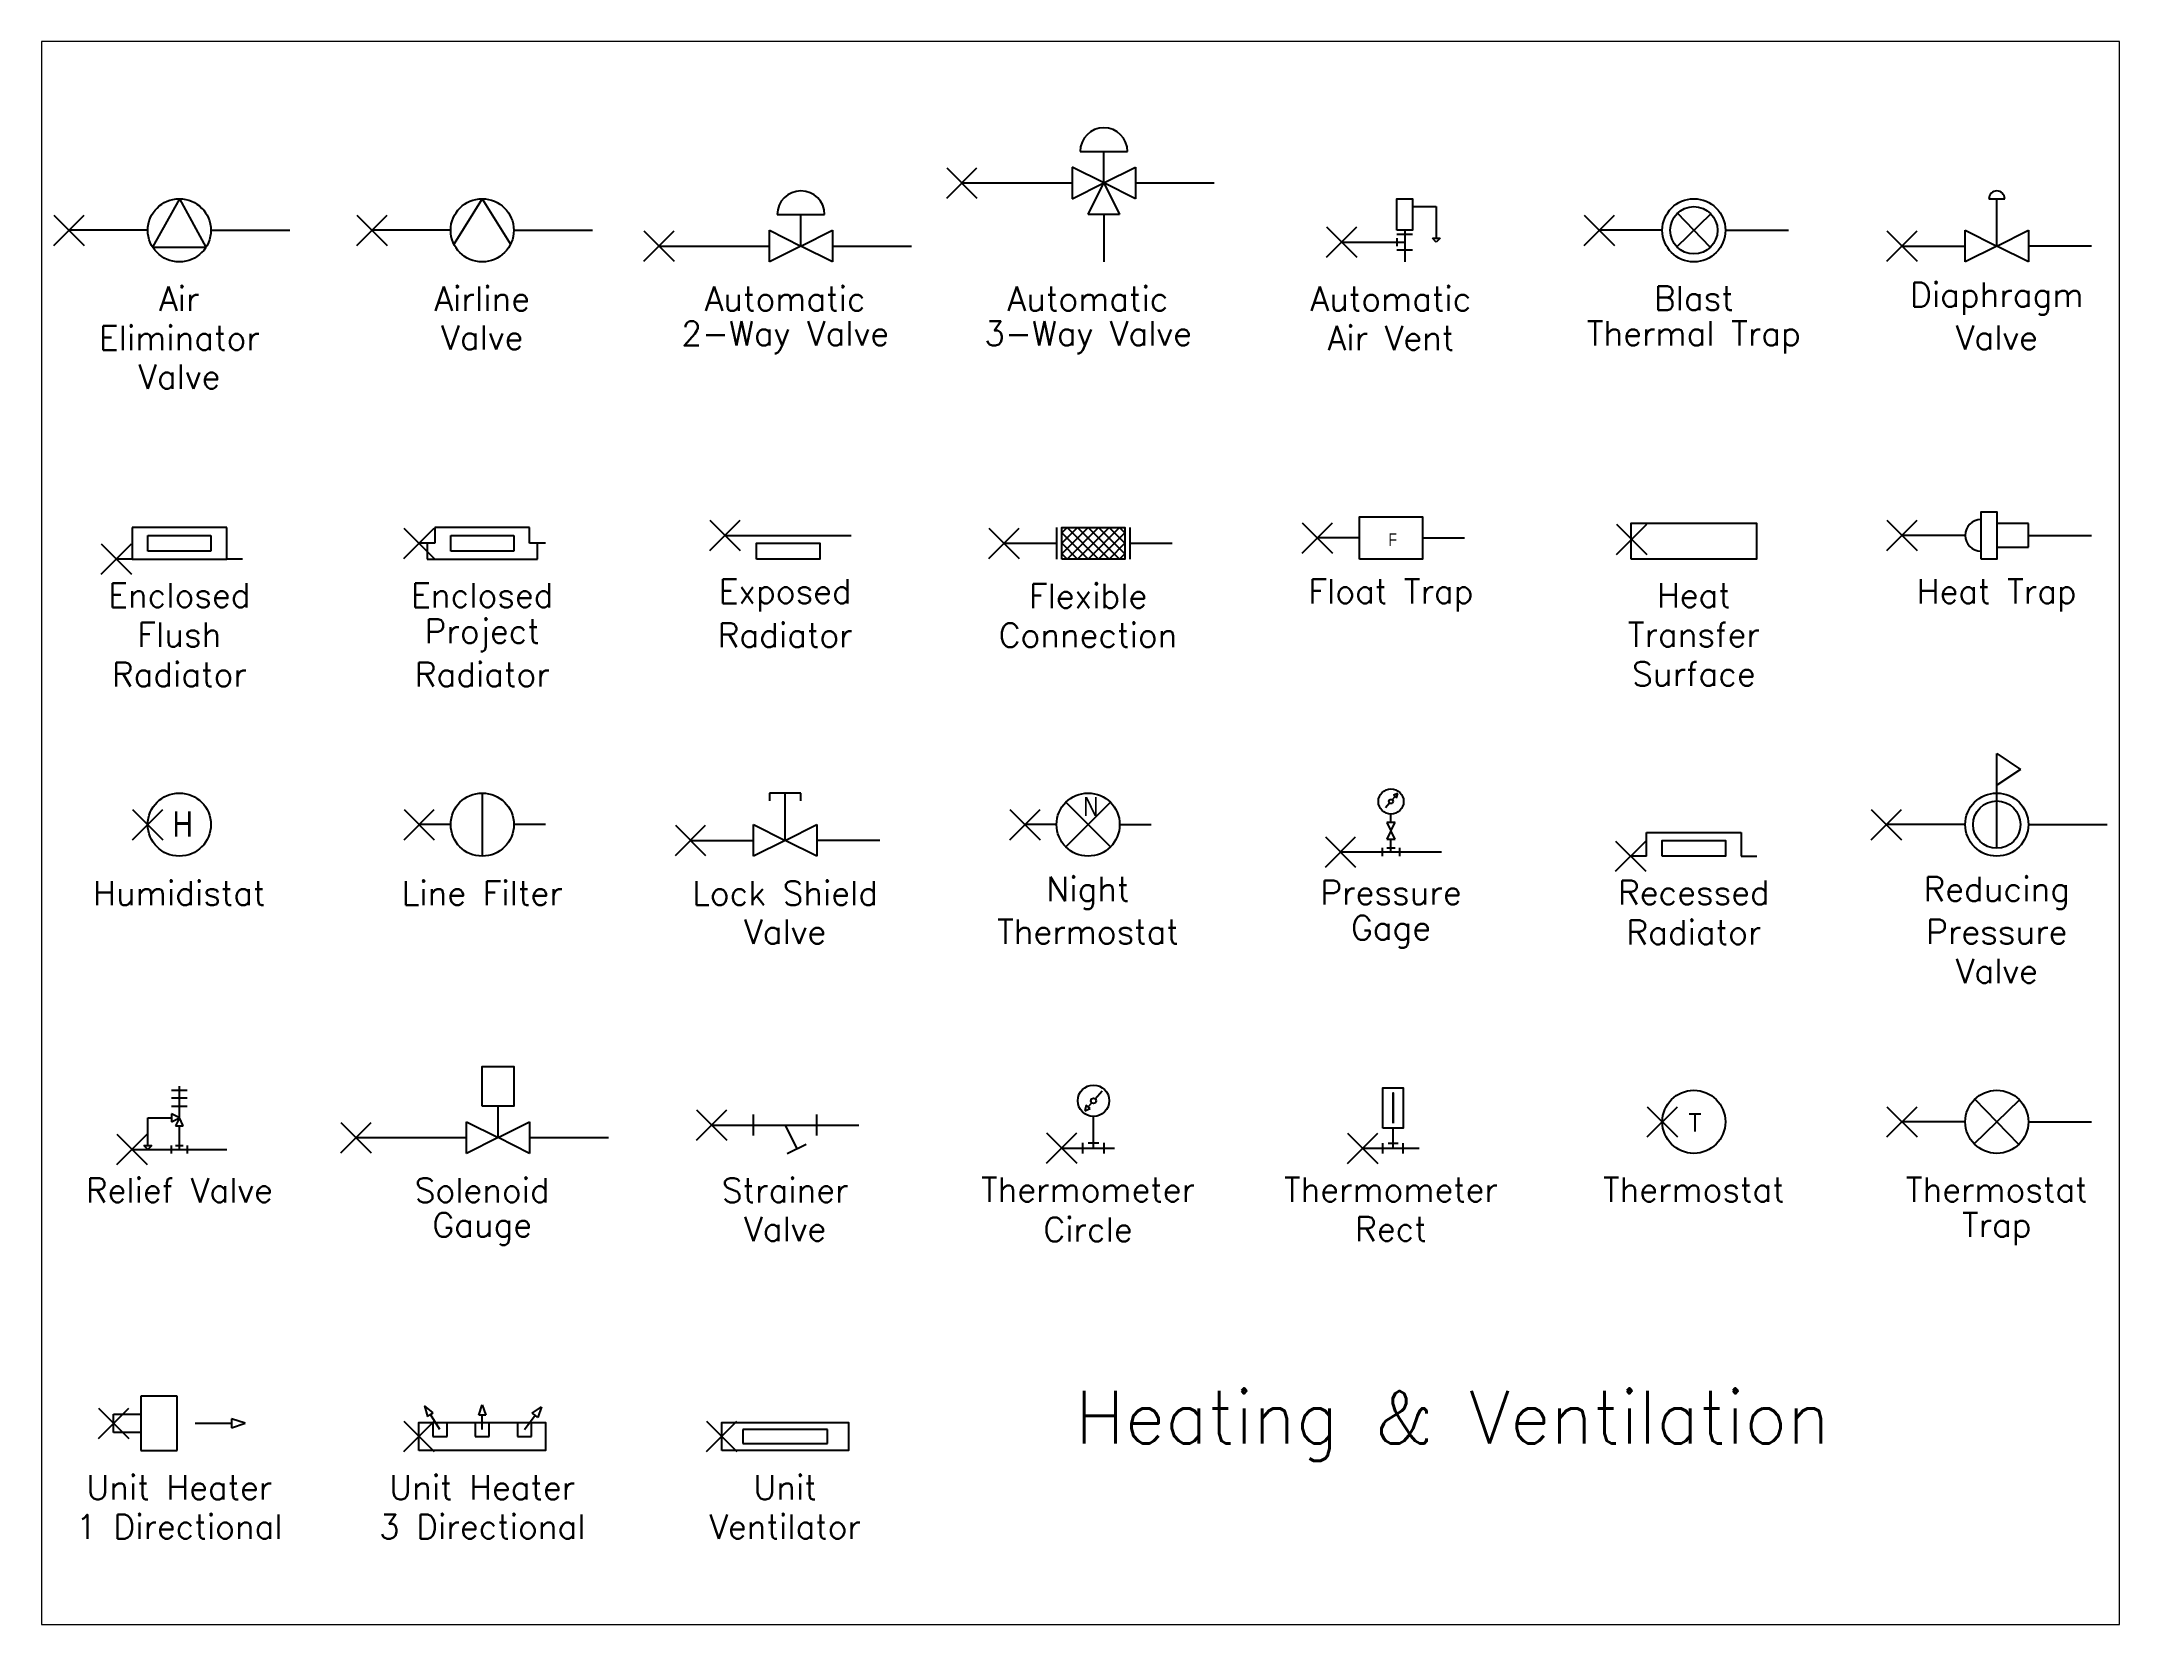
# Paper-space layout 'Layout1' of a CAD drawing. Header units: inches. Extents: x 1.05 to 9.45, y 0.8 to 7.2.
# The model-space entities are those that its viewports show. They can reach past a viewport. Long polylines and large blocks are cut down to what shows.
import ezdxf
from ezdxf.enums import TextEntityAlignment as Align

# ---------------------------------------------------------------- set-up
doc = ezdxf.new("R2010")
doc.units = ezdxf.units.IN
doc.header["$MEASUREMENT"] = 0
doc.linetypes.add('DOTS', pattern=[0.1, 0.05, -0.05])
doc.layers.add('Block origin', color=7, linetype='Continuous')
doc.layers.add('Text', color=6, linetype='Continuous')
doc.styles.add('ATTR', font='romans.shx', dxfattribs={"width": 0.8, "height": 0.84})
doc.styles.add('blk_label', font='romans.shx')

psp = doc.layouts.get("Layout1")

msp = doc.modelspace()

# ---------------------------------------------------------------- texts
at = {"style": 'ATTR', "width": 0.8, "flags": 9}
msp.add_attdef('ESTCODE', (103.78, -52.02), '', height=0.0000502, dxfattribs=at)
at = {"layer": 'Text', "style": 'blk_label'}
for s, height, p in [('Diaphragm', 4.608, (345.63, -6.91)), ('Air', 4.608, (0, -6.91)), ('Airline', 4.608, (57.6, -6.91)), ('Automatic', 4.608, (115.21, -6.91)), ('Automatic', 4.608, (172.81, -6.91)), ('Automatic', 4.608, (230.42, -6.91)), ('Blast', 4.608, (288.02, -6.91)), ('2-Way Valve', 4.6084, (115.21, -14.38)), ('3-Way Valve', 4.6084, (172.81, -14.38)), ('Thermal Trap', 4.6084, (288.02, -14.38)), ('Eliminator', 4.608, (0, -14.38)), ('Valve', 4.608, (57.6, -14.38)), ('Air Vent', 4.608, (230.42, -14.38)), ('Valve', 4.608, (345.63, -14.38)), ('Valve', 4.608, (0, -21.84)), ('Enclosed', 4.608, (0, -63.43)), ('Enclosed', 4.608, (57.6, -63.43)), ('Exposed', 4.608, (115.21, -63.43)), ('Flexible', 4.608, (172.81, -63.43)), ('Float Trap', 4.608, (230.42, -63.43)), ('Heat', 4.608, (288.02, -63.43)), ('Heat Trap', 4.608, (345.63, -63.43)), ('Flush', 4.608, (0, -70.9)), ('Project', 4.608, (57.6, -70.9)), ('Radiator', 4.608, (115.21, -70.9)), ('Connection', 4.608, (172.81, -70.9)), ('Transfer', 4.608, (288.02, -70.9)), ('Radiator', 4.608, (0, -78.37)), ('Radiator', 4.608, (57.6, -78.37)), ('Surface', 4.608, (288.02, -78.37)), ('Humidistat', 4.608, (0, -119.96)), ('Line Filter', 4.6084, (57.6, -119.96)), ('Lock Shield', 4.6084, (115.21, -119.96)), ('Night', 4.608, (172.81, -119.96)), ('Pressure', 4.608, (230.42, -119.96)), ('Recessed', 4.608, (288.02, -119.96)), ('Reducing', 4.608, (345.63, -119.96)), ('Valve', 4.608, (115.21, -127.42)), ('Thermostat', 4.608, (172.81, -127.42)), ('Gage', 4.608, (230.42, -127.42)), ('Radiator', 4.608, (288.02, -127.42)), ('Pressure', 4.608, (345.63, -127.42)), ('Valve', 4.608, (345.63, -134.89)), ('Relief Valve', 4.6084, (0, -176.48)), ('Solenoid', 4.608, (57.6, -176.48)), ('Strainer', 4.608, (115.21, -176.48)), ('Thermometer', 4.6084, (172.81, -176.48)), ('Thermometer', 4.6084, (230.42, -176.48)), ('Thermostat', 4.608, (288.02, -176.48)), ('Thermostat', 4.608, (345.63, -176.48)), ('Gauge', 4.608, (57.6, -183.94)), ('Valve', 4.608, (115.21, -183.94)), ('Circle', 4.608, (172.81, -183.94)), ('Rect', 4.608, (230.42, -183.94)), ('Trap', 4.608, (345.63, -183.94)), ('Unit Heater', 4.6084, (0, -233)), ('Unit Heater', 4.6084, (57.6, -233)), ('Unit', 4.608, (115.21, -233)), ('1 Directional', 4.6084, (0, -240.47)), ('3 Directional', 4.6084, (57.6, -240.47)), ('Ventilator', 4.608, (115.21, -240.47))]:
    msp.add_text(s, height=height, dxfattribs=at).set_placement(p, align=Align.MIDDLE)
msp.add_text('Heating & Ventilation', height=10, dxfattribs=at).set_placement((170.33, -224.75))

# ---------------------------------------------------------------- blocks, each defined once
blk = doc.blocks.new('Air Eliminator Valve')
for p, q in [((21, 6), (15.9103, -3.194)), ((21, 6), (26.005, -3.194)), ((15, 0), (0, 0)), ((27, 0), (42, 0)), ((15.9103, -3.194), (26.005, -3.194))]:
    blk.add_line(p, q)
blk.add_circle((21, 0), 6)
at = {"style": 'ATTR', "width": 0.8, "flags": 9}
blk.add_attdef('ESTCODE', (0, 0), '', height=0.000084, dxfattribs=at)
blk = doc.blocks.new('Airline Valve')
for p, q in [((20.999995, 6), (15.641693, -2.5733)), ((20.999995, 6), (26.382445, -2.6119)), ((15, 0), (0, 0)), ((26.999995, 0), (42.000005, 0))]:
    blk.add_line(p, q)
blk.add_circle((20.999995, 0), 6)
at = {"style": 'ATTR', "width": 0.8, "flags": 9}
blk.add_attdef('ESTCODE', (0, 0), '', height=0.000084, dxfattribs=at)
blk = doc.blocks.new('Automatic 2-Way Valve')
for p, q in [((22.5, 6), (31.5, 6)), ((27, 0), (27, 6)), ((0, 0), (21, 0)), ((21, 3), (27, 0)), ((21, -3), (21, 3)), ((27, 0), (21, -3)), ((27, 0), (33, 3)), ((33, -3), (27, 0)), ((33, 3), (33, -3)), ((33, 0), (48, 0))]:
    blk.add_line(p, q)
blk.add_arc((27, 6), 4.5, 0, 180)
at = {"style": 'ATTR', "width": 0.8, "flags": 9}
blk.add_attdef('ESTCODE', (0, 0), '', height=0.000096, dxfattribs=at)
blk = doc.blocks.new('Automatic 3-Way Valve')
for p, q in [((22.5, 6), (31.5, 6)), ((27, 0), (27, 6)), ((0, 0), (21, 0)), ((27, 0), (21, 3)), ((21, 3), (21, -3)), ((21, -3), (27, 0)), ((24, -6), (27, 0)), ((27, 0), (33, 3)), ((27, 0), (30, -6)), ((33, -3), (27, 0)), ((33, 3), (33, -3)), ((33, 0), (48, 0)), ((30, -6), (24, -6)), ((27, -6), (27, -15))]:
    blk.add_line(p, q)
blk.add_arc((27, 6), 4.5, 0, 180)
at = {"style": 'ATTR', "width": 0.8, "flags": 9}
blk.add_attdef('ESTCODE', (0, 0), '', height=0.000096, dxfattribs=at)
blk = doc.blocks.new('Automatic Air Vent')
at = {"linetype": 'DOTS'}
for p, q in [((13.5, 6.75), (18.00004, 6.75)), ((18.00004, 6.75), (18.00004, 0.75))]:
    blk.add_line(p, q, dxfattribs=at)
for p, q in [((0, 0), (12, 0)), ((10.5, 1.5), (13.5, 1.5)), ((10.5, 0.75), (10.5, -0.75)), ((12, 2.25), (12, -3.75)), ((17.25004, 0.75), (18.75004, 0.75)), ((18.00004, 0), (17.25004, 0.75)), ((18.75004, 0.75), (18.00004, 0)), ((13.5, -1.5), (10.5, -1.5))]:
    blk.add_line(p, q)
blk.add_lwpolyline([(10.5, 2.25), (10.5, 8.25), (13.5, 8.25), (13.5, 2.25)], close=True)
at = {"style": 'ATTR', "width": 0.8, "flags": 9}
blk.add_attdef('ESTCODE', (0, 0), '', height=0.0000375, dxfattribs=at)
blk = doc.blocks.new('Blast Thermal Trap')
for p, q in [((12, 0), (0, 0)), ((14.763, -3.1259), (21.237, 3.126)), ((21.1259, -3.237), (14.874, 3.2371)), ((24, 0), (36, 0))]:
    blk.add_line(p, q)
for radius in [6, 4.5]:
    blk.add_circle((18, 0), radius)
at = {"style": 'ATTR', "width": 0.8, "flags": 9}
blk.add_attdef('ESTCODE', (0, 0), '', height=0.000072, dxfattribs=at)
blk = doc.blocks.new('Diaphragm Valve')
for p, q in [((16.5, 9), (19.5, 9)), ((18, 0), (18, 9)), ((0, 0), (12, 0)), ((12, -3), (12, 3)), ((12, 3), (18, 0)), ((18, 0), (12, -3)), ((18, 0), (24, 3)), ((24, -3), (18, 0)), ((24, 3), (24, -3)), ((36, 0), (24, 0))]:
    blk.add_line(p, q)
blk.add_arc((18, 9), 1.5, 0, 180)
at = {"style": 'ATTR', "width": 0.8, "flags": 9}
blk.add_attdef('ESTCODE', (0, 0), '', height=0.000072, dxfattribs=at)
blk = doc.blocks.new('Enclosed Flush Radiator')
for p, q in [((3, 6), (3, 0)), ((21, 6), (3, 6)), ((21, 0), (21, 6)), ((3, 0), (0, 0)), ((3, 0), (21, 0)), ((24, 0), (21, 0))]:
    blk.add_line(p, q)
at = {"linetype": 'DOTS'}
blk.add_lwpolyline([(6, 1.5), (6, 4.5), (18, 4.5), (18, 1.5)], close=True, dxfattribs=at)
at = {"style": 'ATTR', "width": 0.8, "flags": 9}
blk.add_attdef('ESTCODE', (0, 0), '', height=0.000048, dxfattribs=at)
blk = doc.blocks.new('Enclosed Project Radiator')
for p, q in [((3, 0), (0, 0)), ((1.5, 0), (1.5, -3)), ((3, 3), (3, 0)), ((21, 3), (3, 3)), ((21, 0), (21, 3)), ((24, 0), (21, 0)), ((22.5, -3), (22.5, 0)), ((1.5, -3), (22.5, -3))]:
    blk.add_line(p, q)
at = {"linetype": 'DOTS'}
blk.add_lwpolyline([(6, -1.5), (6, 1.5), (18, 1.5), (18, -1.5)], close=True, dxfattribs=at)
at = {"style": 'ATTR', "width": 0.8, "flags": 9}
blk.add_attdef('ESTCODE', (0, 0), '', height=0.000048, dxfattribs=at)
blk = doc.blocks.new('Flexible Connection')
for p, q in [((0, 0), (10, 0)), ((10, 3), (10, -3)), ((14, 3), (11, 0)), ((11, 2), (12, 3)), ((11, -2), (16, 3)), ((16, -3), (11, 2)), ((11, 0), (14, -3)), ((12, 3), (18, -3)), ((18, 3), (12, -3)), ((20, -3), (14, 3)), ((14, -3), (20, 3)), ((16, 3), (22, -3)), ((22, 3), (16, -3)), ((23, -2), (18, 3)), ((18, -3), (23, 2)), ((20, 3), (23, 0)), ((23, 0), (20, -3)), ((23, 2), (22, 3)), ((24, -3), (24, 3)), ((24, 0), (32, 0)), ((12, -3), (11, -2)), ((22, -3), (23, -2))]:
    blk.add_line(p, q)
blk.add_lwpolyline([(11, -3), (11, 3), (23, 3), (23, -3)], close=True)
at = {"style": 'ATTR', "width": 0.8, "flags": 9}
blk.add_attdef('ESTCODE', (0, 0), '', height=0.000064, dxfattribs=at)
blk = doc.blocks.new('Float Trap')
for p, q in [((8, 0), (0, 0)), ((20, 0), (28, 0))]:
    blk.add_line(p, q)
blk.add_lwpolyline([(8, -4), (8, 4), (20, 4), (20, -4)], close=True)
at = {"width": 0.8333}
blk.add_text('F', height=2.4, dxfattribs=at).set_placement((13.5, -1.5))
at = {"style": 'ATTR', "width": 0.8, "flags": 9}
blk.add_attdef('ESTCODE', (0, 0), '', height=0.000056, dxfattribs=at)
blk = doc.blocks.new('Heat Transfer Surface')
blk.add_lwpolyline([(-0.0963, -3.7508), (-0.0963, 3.0492), (23.7038, 3.0492), (23.7038, -3.7508)], close=True)
at = {"style": 'ATTR', "width": 0.8, "flags": 9}
blk.add_attdef('ESTCODE', (0, 0), '', height=0.0000476, dxfattribs=at)
blk = doc.blocks.new('Heat Trap')
for p, q in [((12, 0), (0, 0)), ((24, 2.25), (18, 2.25)), ((24, -2.25), (24, 2.25)), ((24, 0), (36, 0)), ((18, -2.25), (24, -2.25))]:
    blk.add_line(p, q)
blk.add_lwpolyline([(15, -4.5), (15, 4.5), (18, 4.5), (18, -4.5)], close=True)
blk.add_arc((15, 0), 3, 90, 270)
at = {"style": 'ATTR', "width": 0.8, "flags": 9}
blk.add_attdef('ESTCODE', (0, 0), '', height=0.000072, dxfattribs=at)
blk = doc.blocks.new('Humidistat')
blk.add_circle((6, 0), 6)
at = {"width": 0.8333}
blk.add_text('H', height=4.8, dxfattribs=at).set_placement((4.7058, -2.285))
at = {"style": 'ATTR', "width": 0.8, "flags": 9}
blk.add_attdef('ESTCODE', (0, 0), '', height=0.000024, dxfattribs=at)
blk = doc.blocks.new('Line Filter')
for p, q in [((12, 6), (12, -6)), ((6, 0), (0, 0)), ((24, 0), (18, 0))]:
    blk.add_line(p, q)
blk.add_circle((12, 0), 6)
at = {"style": 'ATTR', "width": 0.8, "flags": 9}
blk.add_attdef('ESTCODE', (0, 0), '', height=0.000048, dxfattribs=at)
blk = doc.blocks.new('Lock Shield Valve')
for p, q in [((20.99999, 9), (14.99999, 9)), ((14.99999, 9), (14.99999, 7.5)), ((17.99999, 0), (17.99999, 9)), ((20.99999, 7.5), (20.99999, 9)), ((0, 0), (11.99999, 0)), ((11.99999, -3), (11.99999, 3)), ((11.99999, 3), (17.99999, 0)), ((17.99999, 0), (11.99999, -3)), ((17.99999, 0), (23.99999, 3)), ((23.99999, -3), (17.99999, 0)), ((23.99999, 3), (23.99999, -3)), ((35.99999, 0), (23.99999, 0))]:
    blk.add_line(p, q)
at = {"style": 'ATTR', "width": 0.8, "flags": 9}
blk.add_attdef('ESTCODE', (0, 0), '', height=0.000072, dxfattribs=at)
blk = doc.blocks.new('Night Thermostat')
for p, q in [((7.7573, -4.2427), (16.2426, 4.2426)), ((16.2426, -4.2426), (7.7573, 4.2426)), ((6, 0), (0, 0)), ((17.9999, 0), (23.9999, 0))]:
    blk.add_line(p, q)
blk.add_circle((11.9999, 0), 6)
at = {"width": 0.8333}
blk.add_text('N', height=3.6, dxfattribs=at).set_placement((11.0704, 1.6595))
at = {"style": 'ATTR', "width": 0.8, "flags": 9}
blk.add_attdef('ESTCODE', (0, 0), '', height=0.000048, dxfattribs=at)
blk = doc.blocks.new('Pressure Gage')
for p, q in [((9.34289, 9.2936), (8.57154, 8.3743)), ((9.85712, 9.9064), (10.37135, 10.5193)), ((10.88558, 11.1321), (10.06493, 10.7764)), ((10.06493, 10.7764), (10.37135, 10.5193)), ((10.37135, 10.5193), (10.67776, 10.2621)), ((10.67776, 10.2621), (10.88558, 11.1321)), ((10.40001, 5.6), (8.80001, 5.6)), ((8.80001, 5.6), (9.6, 4)), ((9.6, 4), (8.80001, 2.4)), ((9.6, 5.6), (9.6, 7.2)), ((9.6, 4), (10.40001, 5.6)), ((10.40001, 2.4), (9.6, 4)), ((0, 0), (19.20001, 0)), ((8, -0.8), (8, 0.8)), ((8.80001, 2.4), (10.40001, 2.4)), ((8.80001, 0.8), (10.40001, 0.8)), ((9.6, 0), (9.6, 2.4)), ((11.20001, 0.8), (11.20001, -0.8))]:
    blk.add_line(p, q)
for radius in [2.4, 0.4]:
    blk.add_circle((9.6, 9.6), radius)
at = {"style": 'ATTR', "width": 0.8, "flags": 9}
blk.add_attdef('ESTCODE', (0, 0), '', height=0.0000384, dxfattribs=at)
blk = doc.blocks.new('Recessed Radiator')
for p, q in [((3, 4.5), (21, 4.5)), ((3, 0), (3, 4.5)), ((21, 4.5), (21, 0)), ((3, 0), (0, 0)), ((21, 0), (23.99995, 0))]:
    blk.add_line(p, q)
blk.add_lwpolyline([(6, 0), (6, 3), (18, 3), (18, 0)], close=True)
at = {"style": 'ATTR', "width": 0.8, "flags": 9}
blk.add_attdef('ESTCODE', (0, 0), '', height=0.000048, dxfattribs=at)
blk = doc.blocks.new('Reducing Pressure Valve')
for p, q in [((21, 13.5), (25.5, 10.5)), ((21, -4.5), (21, 13.5)), ((25.5, 10.5), (21, 7.5)), ((15, 0), (0, 0)), ((27, 0), (42, 0))]:
    blk.add_line(p, q)
for radius in [6, 4.5]:
    blk.add_circle((21, 0), radius)
at = {"style": 'ATTR', "width": 0.8, "flags": 9}
blk.add_attdef('ESTCODE', (0, 0), '', height=0.000084, dxfattribs=at)
blk = doc.blocks.new('Relief Valve')
for p, q in [((9, 6), (9, 12)), ((7.5, 11.25), (10.5, 11.25)), ((10.5, 9.75), (7.5, 9.75)), ((7.5, 8.25), (10.5, 8.25)), ((9, 6), (7.5, 6.75)), ((7.5, 6.75), (7.5, 5.25)), ((7.5, 5.25), (9, 6)), ((9, 6), (8.25, 4.5)), ((8.25, 4.5), (9.75, 4.5)), ((9.75, 4.5), (9, 6)), ((9, 0), (9, 4.5)), ((0, 0), (18, 0)), ((2.25, 0.75), (3.75, 0.75)), ((3, 0), (2.25, 0.75)), ((3.75, 0.75), (3, 0)), ((7.5, -0.75), (7.5, 0.75)), ((8.25, 0.75), (9.75, 0.75)), ((10.5, 0.75), (10.5, -0.75))]:
    blk.add_line(p, q)
at = {"linetype": 'DOTS'}
for p, q in [((3, 0.75), (3, 6)), ((3, 6), (7.5, 6))]:
    blk.add_line(p, q, dxfattribs=at)
at = {"style": 'ATTR', "width": 0.8, "flags": 9}
blk.add_attdef('ESTCODE', (0, 0), '', height=0.000036, dxfattribs=at)
blk = doc.blocks.new('Solenoid Gauge')
for p, q in [((27.00001, 0), (27.00001, 6)), ((0, 0), (21.00001, 0)), ((21.00001, -3), (21.00001, 3)), ((21.00001, 3), (27.00001, 0)), ((27.00001, 0), (21.00001, -3)), ((27.00001, 0), (33.00001, 3)), ((33.00001, -3), (27.00001, 0)), ((33.00001, 3), (33.00001, -3)), ((33.00001, 0), (48.00001, 0))]:
    blk.add_line(p, q)
blk.add_lwpolyline([(24.00001, 6), (24.00001, 13.5), (30.00001, 13.5), (30.00001, 6)], close=True)
at = {"style": 'ATTR', "width": 0.8, "flags": 9}
blk.add_attdef('ESTCODE', (0, 0), '', height=0.000096, dxfattribs=at)
blk = doc.blocks.new('Strainer Valve')
for p, q in [((0, 0), (28, 0)), ((8, -2), (8, 2)), ((14, 0), (16.1919, -4.494)), ((20, -2), (20, 2)), ((14.3943, -5.3708), (17.9895, -3.6172))]:
    blk.add_line(p, q)
at = {"style": 'ATTR', "width": 0.8, "flags": 9}
blk.add_attdef('ESTCODE', (0, 0), '', height=0.000056, dxfattribs=at)
blk = doc.blocks.new('Thermometer Circle')
for p, q in [((4.70385, 8.196), (4.42515, 7.1132)), ((5.45855, 7.5399), (4.70385, 8.196)), ((5.0812, 7.8679), (5.73726, 8.6226)), ((6.39332, 9.3774), (7.70543, 10.8868)), ((4.42515, 7.1132), (5.45855, 7.5399)), ((6.06528, 0), (6.06528, 6)), ((0, 0), (10.06529, 0)), ((4.06528, -1), (4.06528, 1)), ((5.06528, 1), (7.06528, 1)), ((8.06528, -1), (8.06528, 1))]:
    blk.add_line(p, q)
for radius in [3, 0.5]:
    blk.add_circle((6.06528, 9), radius)
at = {"style": 'ATTR', "width": 0.8, "flags": 9}
blk.add_attdef('ESTCODE', (0, 0), '', height=0.0000325, dxfattribs=at)
blk = doc.blocks.new('Thermometer Rect')
for p, q in [((0, 0), (10.7262, 0)), ((3.84001, -0.96), (3.84001, 0.96)), ((4.8, 0.96), (6.72001, 0.96)), ((5.76001, 0), (5.76001, 3.84)), ((7.68, -0.96), (7.68, 0.96))]:
    blk.add_line(p, q)
for points in [[(3.84001, 3.84), (3.84001, 11.52), (7.68, 11.52), (7.68, 3.84)], [(5.76001, 4.8), (5.76001, 10.56), (5.76001, 10.56), (5.76001, 4.8)]]:
    blk.add_lwpolyline(points, close=True)
at = {"style": 'ATTR', "width": 0.8, "flags": 9}
blk.add_attdef('ESTCODE', (0, 0), '', height=0.0000312, dxfattribs=at)
blk = doc.blocks.new('Thermostat')
blk.add_circle((6, 0), 6)
at = {"width": 0.8333}
blk.add_text('T', height=3.6, dxfattribs=at).set_placement((5.0132, -1.902))
at = {"style": 'ATTR', "width": 0.8, "flags": 9}
blk.add_attdef('ESTCODE', (0, 0), '', height=0.000024, dxfattribs=at)
blk = doc.blocks.new('Thermostat Trap')
for p, q in [((13.684, -4.168), (22.316, 4.1679)), ((22.168, -4.3161), (13.832, 4.316)), ((12, 0), (0, 0)), ((24, 0), (36, 0))]:
    blk.add_line(p, q)
blk.add_circle((18, 0), 6)
at = {"style": 'ATTR', "width": 0.8, "flags": 9}
blk.add_attdef('ESTCODE', (0, 0), '', height=0.000072, dxfattribs=at)
blk = doc.blocks.new('Unit Heater 1 Directional')
for p, q in [((5.175, 5.175), (5.175, -5.1749)), ((12.07501, 5.175), (5.175, 5.175)), ((12.07501, -5.1749), (12.07501, 5.175)), ((0, -1.725), (0, 1.7251)), ((0, 1.7251), (5.175, 1.7251)), ((15.525, 0), (22.42501, 0)), ((25.01251, 0), (22.42501, 0.8625)), ((22.42501, 0.8625), (22.42501, 0)), ((22.42501, -0.8624), (25.01251, 0)), ((22.42501, 0), (22.42501, -0.8624)), ((5.175, -1.725), (0, -1.725)), ((5.175, -5.1749), (12.07501, -5.1749))]:
    blk.add_line(p, q)
at = {"style": 'ATTR', "width": 0.8, "flags": 9}
blk.add_attdef('ESTCODE', (0, 0), '', height=0.00005, dxfattribs=at)
blk = doc.blocks.new('Unit Heater 3 Directional')
for p, q in [((2.7574, 4.5144), (1.1007, 5.8353)), ((1.1007, 5.8353), (1.6336, 3.7846)), ((1.6336, 3.7846), (2.1955, 4.1495)), ((2.1955, 4.1495), (2.7574, 4.5144)), ((4.02, 1.34), (2.1955, 4.1495)), ((11.39, 4.02), (12.06, 6.03)), ((12.06, 4.02), (11.39, 4.02)), ((12.06, 6.03), (12.73, 4.02)), ((12.06, 1.34), (12.06, 4.02)), ((12.73, 4.02), (12.06, 4.02)), ((20.1, 1.34), (22.1161, 4.0154)), ((21.581, 4.4186), (23.3257, 5.6207)), ((22.1161, 4.0154), (21.581, 4.4186)), ((22.6512, 3.6122), (22.1161, 4.0154)), ((23.3257, 5.6207), (22.6512, 3.6122)), ((2.68, 2.68), (2.68, 0)), ((2.68, 0), (5.36, 0)), ((5.36, 0), (5.36, 2.68)), ((10.72, 2.68), (10.72, 0)), ((10.72, 0), (13.4, 0)), ((13.4, 0), (13.4, 2.68)), ((18.76, 2.68), (18.76, 0)), ((18.76, 0), (21.44, 0)), ((21.44, 0), (21.44, 2.68))]:
    blk.add_line(p, q)
blk.add_lwpolyline([(0, -2.68), (0, 2.68), (24.12, 2.68), (24.12, -2.68)], close=True)
at = {"style": 'ATTR', "width": 0.8, "flags": 9}
blk.add_attdef('ESTCODE', (0, 0), '', height=0.0000482, dxfattribs=at)
blk = doc.blocks.new('Unit Ventilator')
for p, q in [((20.1, 1.34), (4.02, 1.34)), ((4.02, 1.34), (4.02, -1.34)), ((20.1, -1.34), (20.1, 1.34)), ((4.02, -1.34), (20.1, -1.34))]:
    blk.add_line(p, q)
blk.add_lwpolyline([(0, -2.68), (0, 2.68), (24.12, 2.68), (24.12, -2.68)], close=True)
at = {"style": 'ATTR', "width": 0.8, "flags": 9}
blk.add_attdef('ESTCODE', (0, 0), '', height=0.0000482, dxfattribs=at)
blk = doc.blocks.new('Exposed Radiator')
blk.add_line((0, 0), (24, 0))
blk.add_lwpolyline([(6, -4.5), (6, -1.5), (18, -1.5), (18, -4.5)], close=True)

# ---------------------------------------------------------------- linework, layer by layer
at = {"layer": 'Block origin', "color": 1}
for p, q in [((145.93, 12.12), (151.69, 17.88)), ((145.93, 17.88), (151.69, 12.12)), ((-23.88, 3.12), (-18.12, 8.88)), ((-23.88, 8.88), (-18.12, 3.12)), ((33.72, 3.12), (39.49, 8.88)), ((33.72, 8.88), (39.49, 3.12)), ((267.14, 3.12), (272.9, 8.88)), ((267.14, 8.88), (272.9, 3.12)), ((88.33, 0.12), (94.09, 5.88)), ((88.33, 5.88), (94.09, 0.12)), ((218.16, 0.87), (223.92, 6.63)), ((218.16, 6.63), (223.92, 0.87)), ((324.75, 0.12), (330.51, 5.88)), ((324.75, 5.88), (330.51, 0.12)), ((42.72, -56.4), (48.49, -50.64)), ((42.72, -50.64), (48.49, -56.4)), ((100.9, -54.9), (106.66, -49.14)), ((100.9, -49.14), (106.66, -54.9)), ((153.93, -56.4), (159.69, -50.64)), ((153.93, -50.64), (159.69, -56.4)), ((213.54, -55.4), (219.3, -49.64)), ((213.54, -49.64), (219.3, -55.4)), ((273.34, -55.65), (279.1, -49.89)), ((273.34, -49.89), (279.1, -55.65)), ((324.75, -54.9), (330.51, -49.14)), ((324.75, -49.14), (330.51, -54.9)), ((-14.88, -59.4), (-9.12, -53.64)), ((-14.88, -53.64), (-9.12, -59.4)), ((-8.88, -109.92), (-3.12, -104.16)), ((-8.88, -104.16), (-3.12, -109.92)), ((42.73, -109.92), (48.49, -104.16)), ((42.73, -104.16), (48.49, -109.92)), ((157.94, -109.92), (163.7, -104.16)), ((157.94, -104.16), (163.7, -109.92)), ((321.75, -109.92), (327.51, -104.16)), ((321.75, -104.16), (327.51, -109.92)), ((94.33, -112.92), (100.09, -107.16)), ((94.33, -107.16), (100.09, -112.92)), ((217.94, -115.12), (223.7, -109.36)), ((217.94, -109.36), (223.7, -115.12)), ((273.14, -115.92), (278.9, -110.16)), ((273.14, -110.16), (278.9, -115.92)), ((98.33, -167.08), (104.09, -161.32)), ((98.33, -161.32), (104.09, -167.08)), ((279.14, -166.45), (284.9, -160.69)), ((279.14, -160.69), (284.9, -166.45)), ((324.75, -166.45), (330.51, -160.69)), ((324.75, -160.69), (330.51, -166.45)), ((-11.88, -171.7), (-6.12, -165.94)), ((-11.88, -165.94), (-6.12, -171.7)), ((30.72, -169.45), (36.48, -163.69)), ((30.72, -163.69), (36.48, -169.45)), ((164.9, -171.45), (170.66, -165.69)), ((164.9, -165.69), (170.66, -171.45)), ((222.18, -171.49), (227.94, -165.73)), ((222.18, -165.73), (227.94, -171.49)), ((-15.39, -223.79), (-9.63, -218.03)), ((-15.39, -218.03), (-9.63, -223.79)), ((42.66, -226.29), (48.43, -220.53)), ((42.66, -220.53), (48.43, -226.29)), ((100.27, -226.29), (106.03, -220.53)), ((100.27, -220.53), (106.03, -226.29))]:
    msp.add_line(p, q, dxfattribs=at)

# ---------------------------------------------------------------- block references
for name, p in [('Automatic 3-Way Valve', (148.81, 15)), ('Air Eliminator Valve', (-21, 6)), ('Airline Valve', (36.6, 6)), ('Automatic 2-Way Valve', (91.21, 3)), ('Automatic Air Vent', (221.04, 3.75)), ('Blast Thermal Trap', (270.02, 6)), ('Diaphragm Valve', (327.63, 3)), ('Enclosed Flush Radiator', (-12, -56.52)), ('Enclosed Project Radiator', (45.6, -53.52)), ('Flexible Connection', (156.81, -53.52)), ('Float Trap', (216.42, -52.52)), ('Heat Transfer Surface', (276.22, -52.77)), ('Heat Trap', (327.63, -52.02)), ('Exposed Radiator', (103.78, -52.02)), ('Reducing Pressure Valve', (324.63, -107.04)), ('Humidistat', (-6, -107.04)), ('Line Filter', (45.61, -107.04)), ('Lock Shield Valve', (97.21, -110.04)), ('Night Thermostat', (160.82, -107.04)), ('Pressure Gage', (220.82, -112.24)), ('Recessed Radiator', (276.02, -113.04)), ('Solenoid Gauge', (33.6, -166.57)), ('Relief Valve', (-9, -168.82)), ('Thermometer Circle', (167.78, -168.57)), ('Thermometer Rect', (225.06, -168.61)), ('Thermostat', (282.02, -163.57)), ('Thermostat Trap', (327.63, -163.57)), ('Strainer Valve', (101.21, -164.2)), ('Unit Heater 1 Directional', (-12.51, -220.91)), ('Unit Heater 3 Directional', (45.54, -223.41)), ('Unit Ventilator', (103.15, -223.41))]:
    msp.add_blockref(name, p)

msp.set_redraw_order([(e.dxf.handle, doc.entitydb.next_handle()) for e in msp.query("TEXT MTEXT ATTDEF DIMENSION ARC_DIMENSION")])  # texts and dimensions are drawn at this point

# ---------------------------------------------------------------- viewports
at = {"layer": '0'}
psp.add_viewport(center=(5.25, 4), size=(8.4, 6.4), view_center_point=(171.375, -108.6355), view_height=301.075944, dxfattribs=at)

doc.saveas('drawing.dxf')
